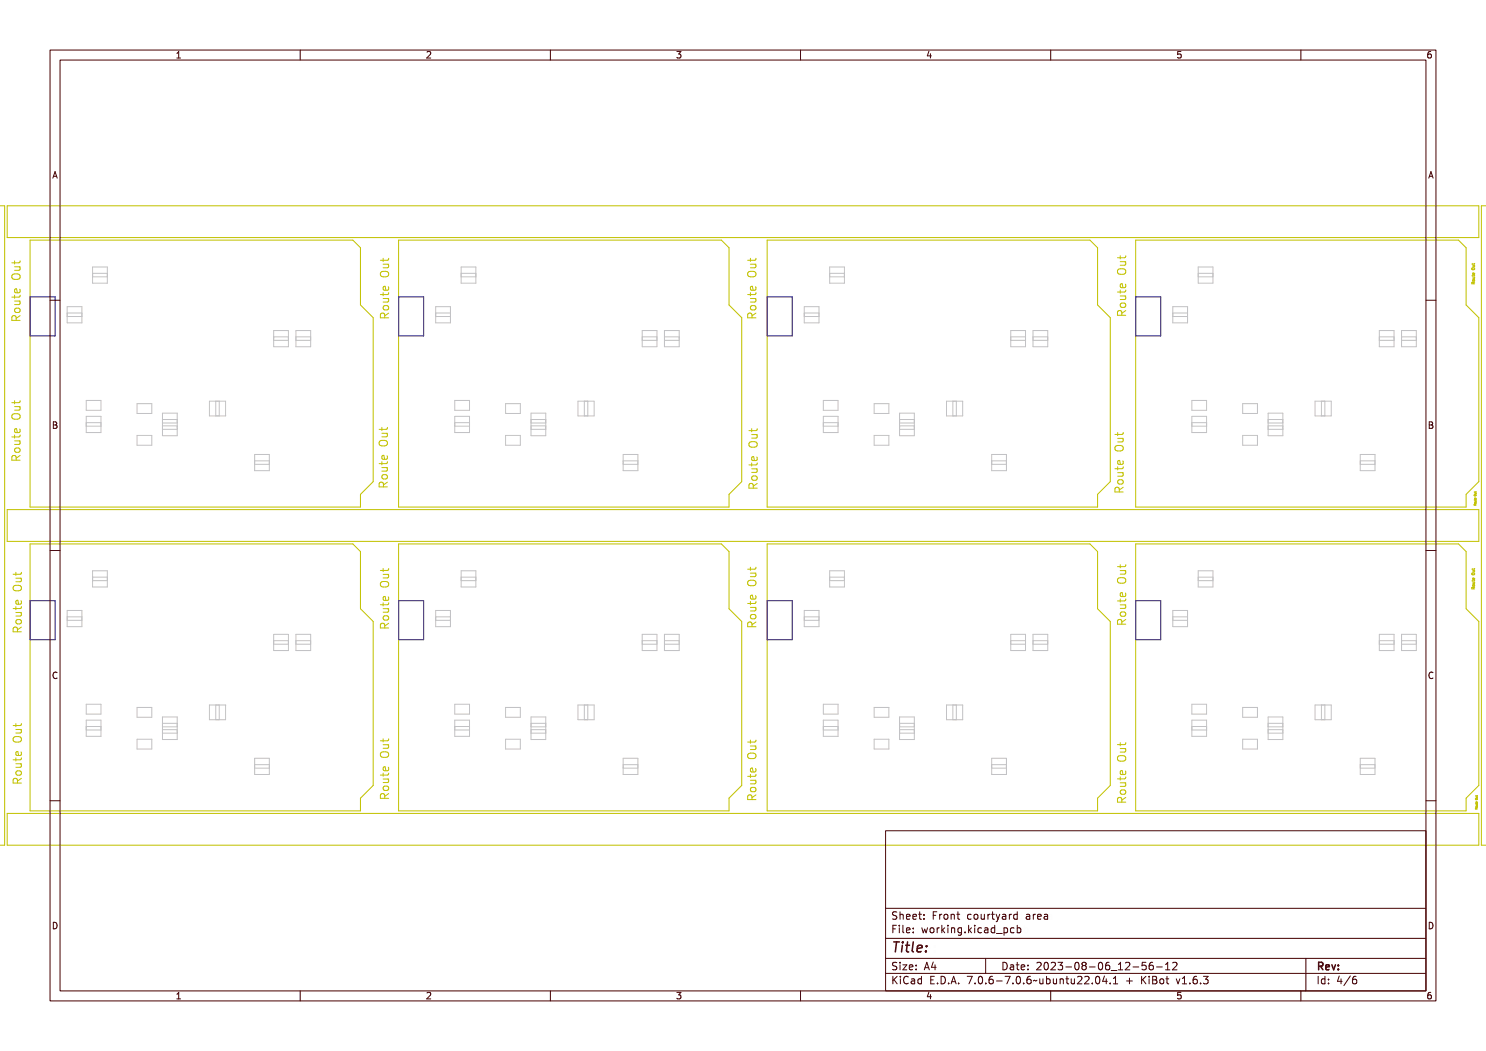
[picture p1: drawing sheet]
<svg xmlns="http://www.w3.org/2000/svg" width="297mm" height="210mm" viewBox="0 0 297 210" stroke-linecap="round" stroke-linejoin="round" font-family="sans-serif">
<defs><g id="words">
<text font-size="2.7" fill="#480000" x="178" y="190.3">Title:</text>
<g font-size="2" fill="#480000">
<text x="178" y="183.7">Sheet: Front courtyard area</text>
<text x="178" y="186.5">File: working.kicad_pcb</text>
<text x="178" y="193.9">Size: A4</text>
<text x="178" y="196.6">KiCad E.D.A. 7.0.6-7.0.6~ubuntu22.04.1 + KiBot v1.6.3</text>
<text x="200" y="193.9">Date: 2023-08-06_12-56-12</text>
<text x="263" y="196.6">Id: 4/6</text>
<text x="263" y="193.9">Rev:</text>
</g>
<g font-size="1.7" fill="#480000">
<text x="35" y="11.7">1</text>
<text x="85" y="11.7">2</text>
<text x="135" y="11.7">3</text>
<text x="185" y="11.7">4</text>
<text x="235" y="11.7">5</text>
<text x="285" y="11.7">6</text>
<text x="10.5" y="35.7">A</text>
<text x="285.5" y="35.7">A</text>
<text x="10.5" y="85.6">B</text>
<text x="285.5" y="85.6">B</text>
<text x="10.5" y="135.7">C</text>
<text x="285.5" y="135.7">C</text>
<text x="10.5" y="185.6">D</text>
<text x="285.5" y="185.6">D</text>
<text x="35" y="199.7">1</text>
<text x="85" y="199.7">2</text>
<text x="135" y="199.7">3</text>
<text x="185" y="199.7">4</text>
<text x="235" y="199.7">5</text>
<text x="285" y="199.7">6</text>
</g>
</g></defs>
<g fill="none" stroke="#c2c2c2" stroke-width=".2">
<path d="M18.5 53.3h3v3.3h-3zM18.5 55.3h3M18.5 54.6h3M92.2 53.3h2.9v3.3h-2.9zM92.2 55.3h2.9M92.2 54.6h2.9M165.8 53.3h3v3.3h-3zM165.8 55.3h3M165.8 54.6h3M239.5 53.3h2.9v3.3h-2.9zM239.5 55.3h2.9M239.5 54.6h2.9"/>
<path d="M13.4 61.3h3v3.2h-3zM13.4 63.2h3M13.4 62.5h3M54.7 66h2.9v3.3h-2.9zM54.7 68h2.9M54.7 67.3h2.9M59.1 66h3v3.3h-3zM59.1 68h3M59.1 67.3h3M87.1 61.3h2.9v3.2h-2.9zM87.1 63.2h2.9M87.1 62.5h2.9"/>
<path d="M128.4 66h2.9v3.3h-2.9zM128.4 68h2.9M128.4 67.3h2.9M132.8 66h3v3.3h-3zM132.8 68h3M132.8 67.3h3M160.7 61.3h3v3.2h-3zM160.7 63.2h3M160.7 62.5h3M202 66h3v3.3h-3zM202 68h3M202 67.3h3"/>
<path d="M206.5 66h2.9v3.3h-2.9zM206.5 68h2.9M206.5 67.3h2.9M234.4 61.3h3v3.2h-3zM234.4 63.2h3M234.4 62.5h3M275.7 66h2.9v3.3h-2.9zM275.7 68h2.9M275.7 67.3h2.9M280.1 66h3v3.3h-3zM280.1 68h3M280.1 67.3h3"/>
<path d="M17.2 83.2h3v3.2h-3zM17.2 80h3v2h-3zM17.2 84.5h3M17.2 85.2h3M27.4 80.7h2.9v1.9h-2.9zM27.4 87h2.9v2h-2.9zM32.5 82.6h2.9v4.5h-2.9zM32.5 84.5h2.9M32.5 85.1h2.9M32.5 83.8h2.9M32.5 85.8h2.9M41.9 80.2h3.2v2.9h-3.2z"/>
<path d="M43.1 80.2v2.9M43.8 80.2v2.9M50.9 90.8h2.9v3.2h-2.9zM50.9 92.8h2.9M50.9 92.1h2.9M90.9 83.2h2.9v3.2h-2.9zM90.9 84.5h2.9M90.9 85.2h2.9M90.9 80h2.9v2h-2.9zM101.1 80.7h2.9v1.9h-2.9zM101.1 87h2.9v2h-2.9zM106.1 82.6h3v4.5h-3z"/>
<path d="M106.1 84.5h3M106.1 85.1h3M106.1 83.8h3M106.1 85.8h3M115.5 80.2h3.2v2.9h-3.2zM116.8 80.2v2.9M117.5 80.2v2.9M124.5 90.8h3v3.2h-3zM124.5 92.8h3M124.5 92.1h3M164.6 83.2h2.9v3.2h-2.9zM164.6 84.5h2.9"/>
<path d="M164.6 80h2.9v2h-2.9zM164.6 85.2h2.9M174.7 80.7h3v1.9h-3zM174.7 87h3v2h-3zM179.8 82.6h2.9v4.5h-2.9zM179.8 84.5h2.9M179.8 85.1h2.9M179.8 83.8h2.9M179.8 85.8h2.9M189.2 80.2h3.2v2.9h-3.2zM190.4 80.2v2.9M191.1 80.2v2.9"/>
<path d="M198.2 90.8h3v3.2h-3zM198.2 92.8h3M198.2 92.1h3M238.2 83.2h3v3.2h-3zM238.2 84.5h3M238.2 85.2h3M238.2 80h3v2h-3zM248.4 80.7h2.9v1.9h-2.9zM248.4 87h2.9v2h-2.9zM253.5 82.6h2.9v4.5h-2.9zM253.5 84.5h2.9M253.5 85.1h2.9"/>
<path d="M253.5 83.8h2.9M253.5 85.8h2.9M262.8 80.2h3.3v2.9h-3.3zM264.1 80.2v2.9M264.8 80.2v2.9M271.9 90.8h2.9v3.2h-2.9zM271.9 92.8h2.9M271.9 92.1h2.9M18.5 115.3h3M18.5 114.1h3v3.2h-3zM18.5 116h3M92.2 114.1h2.9v3.2h-2.9z"/>
<path d="M92.2 115.3h2.9M92.2 116h2.9M165.8 114.1h3v3.2h-3zM165.8 115.3h3M165.8 116h3M239.5 115.3h2.9M239.5 114.1h2.9v3.2h-2.9zM239.5 116h2.9M13.4 122h3v3.2h-3zM13.4 123.9h3M13.4 123.3h3M54.7 126.8h2.9v3.2h-2.9z"/>
<path d="M54.7 128.7h2.9M54.7 128h2.9M59.1 126.8h3v3.2h-3zM59.1 128.7h3M59.1 128h3M87.1 122h2.9v3.2h-2.9zM87.1 123.9h2.9M87.1 123.3h2.9M128.4 128.7h2.9M128.4 126.8h2.9v3.2h-2.9zM128.4 128h2.9M132.8 128.7h3"/>
<path d="M132.8 126.8h3v3.2h-3zM132.8 128h3M160.7 122h3v3.2h-3zM160.7 123.9h3M160.7 123.3h3M202 128.7h3M202 126.8h3v3.2h-3zM202 128h3M206.5 126.8h2.9v3.2h-2.9zM206.5 128.7h2.9M206.5 128h2.9M234.4 122h3v3.2h-3z"/>
<path d="M234.4 123.9h3M234.4 123.3h3M275.7 128.7h2.9M275.7 126.8h2.9v3.2h-2.9zM275.7 128h2.9M280.1 126.8h3v3.2h-3zM280.1 128.7h3M280.1 128h3M17.2 140.7h3v2h-3zM17.2 143.9h3v3.2h-3zM17.2 145.2h3M17.2 145.9h3"/>
<path d="M27.4 147.7h2.9v2h-2.9zM27.4 141.4h2.9v1.9h-2.9zM32.5 143.3h2.9v4.5h-2.9zM32.5 145.8h2.9M32.5 145.2h2.9M32.5 144.5h2.9M32.5 146.5h2.9M41.9 140.9h3.2v2.9h-3.2zM43.1 140.9v2.9M43.8 140.9v2.9M50.9 151.5h2.9v3.3h-2.9zM50.9 152.8h2.9"/>
<path d="M50.9 153.5h2.9M90.9 140.7h2.9v2h-2.9zM90.9 143.9h2.9v3.2h-2.9zM90.9 145.2h2.9M90.9 145.9h2.9M101.1 147.7h2.9v2h-2.9zM101.1 141.4h2.9v1.9h-2.9zM106.1 145.8h3M106.1 143.3h3v4.5h-3zM106.1 145.2h3M106.1 144.5h3M106.1 146.5h3"/>
<path d="M115.5 140.9h3.2v2.9h-3.2zM116.8 140.9v2.9M117.5 140.9v2.9M124.5 152.8h3M124.5 151.5h3v3.3h-3zM124.5 153.5h3M164.6 140.7h2.9v2h-2.9zM164.6 143.9h2.9v3.2h-2.9zM164.6 145.2h2.9M164.6 145.9h2.9M174.7 147.7h3v2h-3zM174.7 141.4h3v1.9h-3z"/>
<path d="M179.8 143.3h2.9v4.5h-2.9zM179.8 145.8h2.9M179.8 145.2h2.9M179.8 144.5h2.9M179.8 146.5h2.9M189.2 140.9h3.2v2.9h-3.2zM190.4 140.9v2.9M191.1 140.9v2.9M198.2 151.5h3v3.3h-3zM198.2 152.8h3M198.2 153.5h3M238.2 140.7h3v2h-3z"/>
<path d="M238.2 143.9h3v3.2h-3zM238.2 145.2h3M238.2 145.9h3M248.4 147.7h2.9v2h-2.9zM248.4 141.4h2.9v1.9h-2.9zM253.5 143.3h2.9v4.5h-2.9zM253.5 145.8h2.9M253.5 145.2h2.9M253.5 144.5h2.9M253.5 146.5h2.9M262.8 140.9h3.3v2.9h-3.3zM264.1 140.9v2.9"/>
<path d="M264.8 140.9v2.9M271.9 151.5h2.9v3.3h-2.9zM271.9 152.8h2.9M271.9 153.5h2.9"/>
</g>
<g fill="none" stroke="#c2c200" stroke-width=".2">
<path d="M-.1 41.1h1v127.8h-.9M1.4 41.1h294.2v6.4h-294.2zM2.6 54.8a1.11 1.11 0 0 1 1.4 .3 .55 .55 0 0 1-.5 .7h-.6a.55 .55 0 0 1-.5-.4 .55 .55 0 0 1 .2-.6zM2.7 55.6a.98 .98 0 0 1 1.6 .3 .92 .92 0 0 1-.9 .5 .92 .92 0 0 1-.8-.5zM2.8 55.7a.98 .98 0 0 1 1.3 .2 .86 .86 0 0 1-1.3 0zM2.9 52.1v.7M2.9 59v.6M2.9 53.3h1.1M3 59.4h.2v.4h.7l.2-.4h.1v.4l-.2 .2h-.8v.4h-.2v-.4h-.3v-.2h.3zM3 52.8h.2v.4h.7l.2-.4h.1v.4l-.2 .2h-.8v.3h-.2v-.3h-.3v-.2h.3zM3 54.1h1.2v.2h-.2a.39 .39 0 0 1 .2 .5 .39 .39 0 0 1-.4 .2h-.8v-.2h.9l.2-.2-.2-.3h-.9zM3.2 58.1l.5-.1v.8a.46 .46 0 0 0 .4-.3 .46 .46 0 0 0-.1-.5h.2a.62 .62 0 0 1-.5 1 .62 .62 0 0 1-.5-.9z"/>
<path d="M3.3 58.3l.2-.1v.6l-.3-.2zM3.9 53.3l.1 .2-.1 .4-1 .1M3.9 57.8l.1 .5-.2 .2-.8-.1v-.6l.3-.1 .2 .8M4 52.1l-.2 .4h-1.4M4 59l-.2 .4h-1.4M6 48h64.5l1.5 1.5v11.4l2.6 2.6v32.7l-2.6 2.6v2.5h-66zM76.1 54.5a1.06 1.06 0 0 1 1.6 .1 .56 .56 0 0 1-.6 .7h-.5a.55 .55 0 0 1-.5-.3 .55 .55 0 0 1 0-.5zM76.3 55.1a.98 .98 0 0 1 1.6 .3 .92 .92 0 0 1-.8 .5 .92 .92 0 0 1-.8-.5zM76.5 55.2a.98 .98 0 0 1 1.2 .2 .86 .86 0 0 1-1.3 0zM76.6 51.6v.6M76.6 58.5v.6M76.6 59.6h1.1"/>
<path d="M76.6 52.8h1.1M76.7 58.9h.1v.4h.8l.1-.4h.2v.4l-.2 .2h-.9v.4h-.1v-.4h-.4v-.2h.4zM76.7 52.3h.1v.4h.8l.1-.4h.2v.4l-.2 .2h-.9v.3h-.1v-.3h-.4v-.2h.4zM76.7 53.6h1.2v.2h-.2a.39 .39 0 0 1 .2 .4 .39 .39 0 0 1-.5 .3h-.7v-.2h.9l.1-.3-.2-.2h-.8zM76.8 57.6l.5-.1v.8a.46 .46 0 0 0 .5-.3 .46 .46 0 0 0-.2-.5h.2a.62 .62 0 0 1-.4 1 .62 .62 0 0 1-.6-.9zM76.9 57.8l.3-.1v.6l-.4-.2zM77.5 52.8l.2 .2-.1 .4-1 .1M77.5 59.6l.2 .3-.1 .4-1 .1M77.6 57.3l.1 .5-.3 .2-.7-.1v-.6l.3-.1 .1 .8M77.7 51.6l-.3 .4h-1.4M77.7 58.5l-.3 .4h-1.4M79.7 48h64.5l1.5 1.5v11.4l2.5 2.6v32.7l-2.5 2.6v2.5h-66z"/>
<path d="M149.7 54.3a1.12 1.12 0 0 1 1.4 .3 .56 .56 0 0 1-.6 .7h-.5a.55 .55 0 0 1-.6-.4 .55 .55 0 0 1 .3-.6zM149.8 55.1a.98 .98 0 0 1 1.5 .3 .92 .92 0 0 1-.8 .5 .92 .92 0 0 1-.8-.5zM149.9 55.2a.98 .98 0 0 1 1.3 .2 .86 .86 0 0 1-1.4 0zM150 59.6h1.1M150 52.8h1.1M150 51.6v.6M150 58.5v.6M150.1 58.9h.1v.4h.8l.1-.4h.2v.4l-.2 .2h-.9v.4h-.1v-.4h-.4v-.2h.4zM150.1 52.3h.1v.4h.8l.1-.4h.2v.4l-.2 .2h-.9v.3h-.1v-.3h-.4v-.2h.4zM150.1 53.6h1.2v.2h-.2a.39 .39 0 0 1 .2 .4 .39 .39 0 0 1-.5 .3h-.7v-.2h.9l.2-.3-.3-.2h-.8zM150.2 57.6l.5-.1v.8a.46 .46 0 0 0 .5-.3 .46 .46 0 0 0-.2-.5h.2a.62 .62 0 0 1-.4 1 .62 .62 0 0 1-.6-.9zM150.3 57.8l.3-.1v.6l-.3-.2z"/>
<path d="M150.9 59.6l.2 .3-.1 .4-1 .1M150.9 52.8l.2 .2-.1 .4-1 .1M151 57.3l.1 .5-.3 .2-.7-.1v-.6l.3-.1 .1 .8M151.1 58.5l-.3 .4h-1.4M151.1 51.6l-.3 .4h-1.4M153.3 48h64.5l1.6 1.5v11.4l2.5 2.6v32.7l-2.5 2.6v2.5h-66.1zM223.4 53.9a1.06 1.06 0 0 1 1.6 .2 .55 .55 0 0 1-.6 .7h-.5a.55 .55 0 0 1-.5-.3 .55 .55 0 0 1 0-.6zM223.7 54.5a.98 .98 0 0 1 1.5 .4 .92 .92 0 0 1-.8 .5 .92 .92 0 0 1-.8-.5zM223.8 54.7a.98 .98 0 0 1 1.3 .2 .86 .86 0 0 1-1.4 0zM223.9 51.1v.6M223.9 58v.6M223.9 59.1h1.1"/>
<path d="M223.9 52.3h1.1M224 58.4h.2v.4h.7l.1-.4h.2v.4l-.2 .2h-.8v.4h-.2v-.4h-.3v-.2h.3zM224 51.7h.2v.5h.7l.1-.5h.2v.5l-.2 .2h-.8v.3h-.2v-.3h-.3v-.2h.3zM224 59.7h1.2v.2h-.2a.39 .39 0 0 1 .2 .5 .39 .39 0 0 1-.4 .2h-.8v-.2h.9l.2-.2-.2-.3h-.9zM224 53.1h1.2v.2h-.2a.39 .39 0 0 1 .2 .4 .39 .39 0 0 1-.4 .3h-.8v-.2h.9l.2-.3-.2-.2h-.9zM224.1 57.1l.6-.1v.8a.46 .46 0 0 0 .4-.3 .46 .46 0 0 0-.2-.5h.2a.62 .62 0 0 1-.4 1 .62 .62 0 0 1-.6-.9zM224.2 57.3l.3-.1v.6l-.3-.2zM224.8 52.3l.2 .2-.1 .4-1 .1M224.8 59.1l.2 .3-.1 .4h-1M224.9 56.8l.1 .5-.2 .2-.8-.1v-.6l.3-.1 .1 .8M225 51.1l-.2 .4h-1.5M225 58l-.2 .4h-1.5"/>
<path d="M227 48h64.5l1.5 1.5v11.4l2.6 2.6v32.7l-2.6 2.6v2.5h-66zM294.2 56.4v.3h.5M294.2 56.4h.1M294.2 56.4h.2l.1 .3M294.3 56.5l.2 .1 .3-.2-.2 .3 .2 .1h-.5zM294.3 53.8h.5a.25 .25 0 0 1-.3 .3 .25 .25 0 0 1-.2-.3zM294.3 53.9h.5l-.4 .1zM294.3 56.6h.2v.1h-.2zM294.4 52.6v.2M294.4 55v.2M294.4 55.4h.3M294.4 53h.3"/>
<path d="M294.4 55.9l.1 .3 .2-.1v-.2M294.4 55.6h.4v.2l-.4 .1 .4-.2zM294.4 55.1v.2l.4-.2v.2l-.4 .2-.1-.2zM294.4 53.3h.4v.3h-.4l.4-.1zM294.4 52.9v.1l.4-.1v.1l-.4 .2-.1-.1zM294.4 55.9h.1M294.4 55.9h.3M294.4 54.7l.2-.1v.3h.2l-.1-.2h.1a.21 .21 0 0 1-.2 .3 .21 .21 0 0 1-.2-.3zM294.5 54.7l.1 .2zM294.7 55.9h.1M294.7 53v.3h-.3M294.7 55.4v.2h-.3"/>
<path d="M294.7 54.6v.2h-.3v-.2l.1-.1v.3M294.7 56.4l-.2 .2M294.7 52.6v.2h-.5M294.7 55v.1h-.5M297.1 41.1h-1v127.8h1M2.7 63.5l.5-.1 .3 .3 .7-.5v.2l-.5 .3-.1 .2v.2h.6v.2h-1.6zM2.9 63.7l.4-.1 .1 .5h-.6zM2.9 60.2h1.1M3 61.7l.2-.1h.5l.2 .1 .1 .4-.3 .3h-.5l-.3-.3zM3 60.7h1.2v.2h-.2a.39 .39 0 0 1 .2 .5 .39 .39 0 0 1-.4 .2h-.8v-.2h.9l.2-.2-.2-.3h-.9zM3.2 62.1a.61 .61 0 0 1 .8 0 .61 .61 0 0 1 .1 .8 .61 .61 0 0 1-.9 .1 .61 .61 0 0 1 0-.9zM3.2 64v-.8l-.3-.1h-.4l-.1 .3v.6h1.6"/>
<path d="M3.3 62.3l.5-.1 .3 .2a.44 .44 0 0 1-.5 .4 .44 .44 0 0 1-.4-.4zM3.9 60.2l.1 .2-.1 .4-1 .1M4 63.1l-.8 .5M76.4 63l.5-.1 .2 .3 .8-.5v.2l-.6 .3-.1 .2v.2h.7v.2h-1.6zM76.5 63.1h.5v.5h-.5zM76.7 61.2l.2-.1h.5l.2 .1 .1 .4-.3 .3h-.5l-.3-.3zM76.7 60.2h1.2v.2h-.2a.39 .39 0 0 1 .2 .5 .39 .39 0 0 1-.5 .2h-.7v-.2h.9l.1-.2-.2-.3h-.8zM76.8 61.6a.61 .61 0 0 1 .9-.1 .61 .61 0 0 1 .1 .9 .61 .61 0 0 1-.9 .1 .61 .61 0 0 1-.1-.9zM76.9 63.5l-.1-.8-.2-.1h-.4l-.2 .3v.6h1.7M76.9 61.8l.6-.1 .2 .2a.44 .44 0 0 1-.4 .4 .44 .44 0 0 1-.5-.4zM77.7 62.6l-.8 .5M149.8 63l.5-.1 .2 .3 .8-.5v.2l-.6 .3-.1 .2v.2h.7v.2h-1.6z"/>
<path d="M149.9 63.1h.5v.5h-.5zM150.1 61.2l.2-.1h.5l.2 .1 .1 .4-.3 .3h-.5l-.3-.3zM150.1 60.2h1.2v.2h-.2a.39 .39 0 0 1 .2 .5 .39 .39 0 0 1-.5 .2h-.7v-.2h.9l.2-.2-.3-.3h-.8zM150.2 61.6a.61 .61 0 0 1 .9-.1 .61 .61 0 0 1 .1 .9 .61 .61 0 0 1-.9 .1 .61 .61 0 0 1-.1-.9zM150.3 63.5l-.1-.8-.2-.1h-.4l-.2 .3v.6h1.7M150.3 61.8l.6-.1 .2 .2a.44 .44 0 0 1-.4 .4 .44 .44 0 0 1-.4-.4zM151.1 62.6l-.8 .5M223.7 62.5l.5-.1 .2 .3 .8-.6v.3l-.5 .2-.2 .3v.2h.7v.2h-1.6zM223.9 62.6h.4v.5h-.5zM224.1 60.6h.7l.2 .3-.1 .4-.2 .1-.6-.1-.2-.2zM224.1 61.1a.61 .61 0 0 1 .9-.1 .61 .61 0 0 1 .1 .9 .61 .61 0 0 1-.9 .1 .61 .61 0 0 1-.1-.9zM224.2 63l-.1-.8-.2-.1h-.4l-.2 .3v.6h1.7"/>
<path d="M224.3 61.3l.5-.1 .2 .2a.44 .44 0 0 1-.4 .4 .44 .44 0 0 1-.4-.4zM225 62.1l-.8 .5M2.6 82.7a1.11 1.11 0 0 1 1.4 .4 .55 .55 0 0 1-.5 .7h-.6a.55 .55 0 0 1-.5-.4 .55 .55 0 0 1 .2-.7zM2.7 83.5a.98 .98 0 0 1 1.6 .3 .92 .92 0 0 1-.9 .5 .92 .92 0 0 1-.8-.5zM2.7 91.4l.5-.1 .3 .3 .7-.5v.2l-.5 .3-.1 .3v.2h.6v.2h-1.6zM2.8 83.7a.98 .98 0 0 1 1.3 .1 .86 .86 0 0 1-1.3 0zM2.9 91.6h.4l.1 .5h-.6zM2.9 80.1v.6M2.9 86.9v.6M2.9 88.1h1.1M2.9 81.2h1.1M3 87.3h.2v.5h.7l.2-.5h.1v.5l-.2 .2h-.8v.3h-.2v-.3h-.3v-.2h.3z"/>
<path d="M3 80.7h.2v.5l.7-.1 .2-.4h.1v.4l-.2 .2h-.8v.4h-.2v-.4h-.3v-.1h.3zM3 88.6h1.2v.2h-.2a.39 .39 0 0 1 .2 .5 .39 .39 0 0 1-.4 .3h-.8v-.2h.9l.2-.3-.2-.2-.9-.1zM3 82h1.2v.2h-.2a.39 .39 0 0 1 .2 .5 .39 .39 0 0 1-.4 .2h-.8v-.2h.9l.2-.2-.2-.3h-.9zM3.1 89.6h.8l.1 .2-.1 .4-.2 .2-.6-.1-.2-.2zM3.2 86.1l.5-.2v.9a.46 .46 0 0 0 .4-.3 .46 .46 0 0 0-.1-.5h.2a.62 .62 0 0 1-.5 1 .62 .62 0 0 1-.5-.9zM3.2 90.1a.61 .61 0 0 1 .8-.1 .61 .61 0 0 1 .1 .8 .61 .61 0 0 1-.9 .1 .61 .61 0 0 1 0-.8zM3.2 92v-.8l-.3-.2-.4 .1-.1 .2v.7h1.6M3.3 86.2l.2-.1v.7l-.3-.2zM3.3 90.2h.5l.3 .1a.44 .44 0 0 1-.5 .4 .44 .44 0 0 1-.4-.4zM3.9 81.2l.1 .3-.1 .4-1 .1M3.9 88.1l.1 .2-.1 .4-1 .1M3.9 85.7l.1 .5-.2 .2h-.8v-.7h.3l.2 .7"/>
<path d="M4 91l-.8 .6M4 80.1l-.2 .4h-1.4M4 86.9l-.2 .4h-1.4M76 88.1a1.11 1.11 0 0 1 1.4 .3 .55 .55 0 0 1-.5 .7h-.6a.55 .55 0 0 1-.5-.4 .55 .55 0 0 1 .2-.6zM76.1 88.8a.98 .98 0 0 1 1.6 .3 .92 .92 0 0 1-.9 .6 .92 .92 0 0 1-.8-.6zM76.1 96.8l.5-.2 .3 .3 .7-.5v.3l-.5 .2-.1 .3v.2h.6v.2h-1.6zM76.2 89a.98 .98 0 0 1 1.3 .1 .86 .86 0 0 1-1.3 0zM76.3 96.9h.4l.1 .5h-.6zM76.3 85.4v.6M76.3 92.2v.7M76.3 93.4h1.1M76.3 86.6h1.1"/>
<path d="M76.4 92.7h.2v.4h.8l.1-.4h.1v.4l-.2 .2h-.8v.3h-.2v-.3h-.3v-.2h.3zM76.4 86h.2v.5h.8l.1-.5h.1v.5l-.2 .2h-.8v.3h-.2v-.3h-.3v-.2h.3zM76.4 94h1.2v.2h-.1a.39 .39 0 0 1 .1 .5 .39 .39 0 0 1-.4 .2h-.8v-.2h.9l.2-.2-.2-.3h-.9zM76.4 87.3h1.2v.2h-.1a.39 .39 0 0 1 .1 .5 .39 .39 0 0 1-.4 .3h-.8v-.2h.9l.2-.3-.2-.2-.9-.1zM76.5 94.9h.8l.1 .3-.1 .4-.2 .1-.6-.1-.2-.2zM76.6 91.4l.5-.1v.8a.46 .46 0 0 0 .4-.3 .46 .46 0 0 0-.1-.5h.2a.62 .62 0 0 1-.4 1 .62 .62 0 0 1-.6-.9zM76.6 95.4a.61 .61 0 0 1 .8-.1 .61 .61 0 0 1 .1 .9 .61 .61 0 0 1-.8 0 .61 .61 0 0 1-.1-.8zM76.6 97.3v-.8l-.3-.2-.4 .1-.1 .3v.6h1.6M76.7 91.5h.2v.6l-.3-.2zM76.7 95.5h.5l.3 .1a.44 .44 0 0 1-.5 .5 .44 .44 0 0 1-.4-.5zM77.3 86.6l.1 .2-.1 .4-1 .1M77.3 93.4l.1 .3-.1 .4h-1"/>
<path d="M77.3 91.1l.1 .4-.2 .3-.8-.1v-.6l.3-.1 .2 .8M77.4 96.3l-.8 .6M77.4 85.4l-.2 .4h-1.4M77.4 92.2l-.2 .4h-1.4M149.8 88.5a1.06 1.06 0 0 1 1.5 .1 .56 .56 0 0 1-.5 .8h-.6a.55 .55 0 0 1-.5-.3 .55 .55 0 0 1 .1-.6zM150 89.1a.98 .98 0 0 1 1.6 .3 .92 .92 0 0 1-.9 .5 .92 .92 0 0 1-.8-.5zM150.1 97l.5-.1 .2 .3 .7-.5v.2l-.5 .3-.1 .2v.2h.6v.3h-1.6zM150.1 89.3a.98 .98 0 0 1 1.3 .1 .86 .86 0 0 1-1.3 0zM150.2 97.2h.4l.1 .4h-.6zM150.2 85.7v.6M150.2 92.5v.6M150.2 93.7h1.1"/>
<path d="M150.2 86.8h1.1M150.3 92.9h.2v.5h.8l.1-.5h.1v.5l-.2 .2h-.8v.3h-.2v-.3h-.3v-.2h.3zM150.3 86.3h.2v.4h.8l.1-.4h.1v.4l-.2 .2h-.8v.4h-.2v-.4h-.3v-.2h.3zM150.3 94.2h1.2v.2h-.1a.39 .39 0 0 1 .2 .5 .39 .39 0 0 1-.5 .3h-.8v-.2l.9-.1 .2-.2-.2-.2-.9-.1zM150.3 87.6h1.2v.2h-.1a.39 .39 0 0 1 .2 .5 .39 .39 0 0 1-.5 .2h-.8v-.2h.9l.2-.2-.2-.3h-.9zM150.4 95.2h.8l.1 .2v.4l-.3 .2-.6-.1-.2-.2zM150.5 91.6l.5-.1v.9a.46 .46 0 0 0 .4-.3 .46 .46 0 0 0-.1-.5h.2a.62 .62 0 0 1-.4 1 .62 .62 0 0 1-.6-1zM150.5 95.6a.61 .61 0 0 1 .8 0 .61 .61 0 0 1 .1 .8 .61 .61 0 0 1-.8 .1 .61 .61 0 0 1-.1-.9zM150.6 97.5l-.1-.7-.3-.2-.4 .1-.1 .2v.6h1.6M150.6 91.8l.2-.1v.7l-.3-.3zM150.6 95.8l.5-.1 .3 .2a.44 .44 0 0 1-.5 .4 .44 .44 0 0 1-.4-.4zM151.2 86.8l.1 .3v.4h-1.1"/>
<path d="M151.2 93.7l.1 .2v.4l-1.1 .1M151.3 91.3v.5l-.2 .2h-.8v-.7l.3-.1 .2 .8M151.3 96.6l-.7 .5M151.3 85.7l-.2 .3h-1.4M151.3 92.5l-.2 .4h-1.4M222.9 89.2a1.06 1.06 0 0 1 1.6 .2 .55 .55 0 0 1-.6 .7h-.5a.55 .55 0 0 1-.5-.3 .55 .55 0 0 1 0-.6zM223.2 89.9a.98 .98 0 0 1 1.5 .3 .92 .92 0 0 1-.8 .5 .92 .92 0 0 1-.8-.5zM223.2 97.8l.5-.1 .2 .3 .8-.5v.2l-.5 .3-.2 .2v.2h.7v.2h-1.6zM223.3 90a.98 .98 0 0 1 1.3 .2 .86 .86 0 0 1-1.4 0zM223.3 97.9h.5v.5h-.5zM223.4 86.4v.6M223.4 93.3v.6"/>
<path d="M223.4 94.4h1.1M223.4 87.6h1.1M223.5 96l.2-.1h.5l.2 .1 .1 .4-.3 .3h-.5l-.3-.3zM223.5 93.7h.1v.4h.8l.1-.4h.2v.4l-.2 .2h-.9v.4h-.1v-.4h-.3v-.2h.3zM223.5 87h.1v.5h.8l.1-.5h.2v.5l-.2 .2h-.9v.3h-.1v-.3h-.3v-.2h.3zM223.5 95h1.2v.2h-.2a.39 .39 0 0 1 .2 .5 .39 .39 0 0 1-.5 .2h-.7v-.2h.9l.2-.2-.3-.3h-.8zM223.5 88.4h1.2v.2h-.2a.39 .39 0 0 1 .2 .4 .39 .39 0 0 1-.5 .3h-.7v-.2h.9l.2-.3-.3-.2h-.8zM223.6 92.4l.5-.1v.8a.46 .46 0 0 0 .5-.3 .46 .46 0 0 0-.2-.5h.2a.62 .62 0 0 1-.4 1 .62 .62 0 0 1-.6-.9zM223.6 96.4a.61 .61 0 0 1 .9-.1 .61 .61 0 0 1 .1 .9 .61 .61 0 0 1-.9 .1 .61 .61 0 0 1-.1-.9zM223.7 98.3l-.1-.8-.2-.1h-.4l-.2 .3v.6h1.7M223.7 92.6l.3-.1v.6l-.3-.2zM223.8 96.6l.5-.1 .2 .2a.44 .44 0 0 1-.4 .4 .44 .44 0 0 1-.4-.4z"/>
<path d="M224.3 87.6l.2 .2-.1 .4-1 .1M224.3 94.4l.2 .3-.1 .4-1 .1M224.4 92.1l.1 .5-.2 .2-.8-.1v-.6l.3-.1 .1 .8M224.5 97.4l-.8 .5M224.5 86.4l-.2 .4h-1.5M224.5 93.3l-.2 .4h-1.5M294.7 99.1h.3zM294.8 98.2v.2M294.8 99.8v.2M294.8 98.5h.2M294.8 99.9l.3 .1-.3 .1zM294.8 98.7h.3v.2h-.3l.2-.1z"/>
<path d="M294.8 98.4l.3 .1-.3 .1zM294.8 99.6h.1v.2l.1-.2 .1 .1-.2 .1zM294.8 99.6l.1 .2zM295 98.5h.1M295 99.5v.2h-.2v-.2l.1 .2M295 98.5v.1M295 98.7h-.2M295 98.2l-.4 .1M295 99.8l-.4 .1M295 98.6v.1M1.4 101.8h294.2v6.4h-294.2zM2.7 117.2a1.06 1.06 0 0 1 1.6 .1 .56 .56 0 0 1-.6 .8h-.5a.55 .55 0 0 1-.5-.3 .55 .55 0 0 1 0-.6z"/>
<path d="M2.9 117.8a.98 .98 0 0 1 1.6 .3 .92 .92 0 0 1-.8 .5 .92 .92 0 0 1-.9-.5zM3.1 118a.98 .98 0 0 1 1.2 .1 .86 .86 0 0 1-1.3 0zM3.2 115.5h1.1M3.2 114.4v.6M3.3 115h.1v.4h.8l.1-.4h.2v.4l-.2 .2h-.9v.4h-.1v-.4h-.4v-.2h.4zM3.3 116.3h1.2v.2h-.2a.39 .39 0 0 1 .2 .5 .39 .39 0 0 1-.5 .2h-.7v-.2h.9l.1-.2-.2-.3h-.8zM4.1 115.5l.2 .3-.1 .4h-1M4.3 114.4l-.3 .3h-1.4M6 108.7h64.5l1.5 1.5v11.4l2.6 2.6v32.7l-2.6 2.6v2.5h-66zM76.1 116.4a1.06 1.06 0 0 1 1.6 .2 .56 .56 0 0 1-.6 .7h-.5a.55 .55 0 0 1-.5-.3 .55 .55 0 0 1 0-.6zM76.3 117a.98 .98 0 0 1 1.6 .3 .92 .92 0 0 1-.8 .6 .92 .92 0 0 1-.8-.6zM76.5 117.2a.98 .98 0 0 1 1.2 .1 .86 .86 0 0 1-1.3 0z"/>
<path d="M76.6 113.6v.6M76.6 114.8h1.1M76.7 114.2h.1v.5h.8l.1-.5h.2v.5l-.2 .2h-.9v.3h-.1v-.3h-.4v-.2h.4zM76.7 115.5h1.2v.2h-.2a.39 .39 0 0 1 .2 .5 .39 .39 0 0 1-.5 .3h-.7v-.2l.9-.1 .1-.2-.2-.2-.8-.1zM76.8 119.6l.5-.1v.8a.46 .46 0 0 0 .5-.3 .46 .46 0 0 0-.2-.5h.2a.62 .62 0 0 1-.4 1 .62 .62 0 0 1-.6-.9zM76.9 119.7h.3v.6l-.4-.2zM77.5 114.8l.2 .2-.1 .4-1 .1M77.6 119.3l.1 .4-.3 .3-.7-.1v-.6l.3-.1 .1 .8M77.7 113.6l-.3 .4h-1.4M79.7 108.7h64.5l1.5 1.5v11.4l2.5 2.6v32.7l-2.5 2.6v2.5h-66zM149.5 116.2a1.06 1.06 0 0 1 1.6 .1 .55 .55 0 0 1-.6 .7h-.5a.55 .55 0 0 1-.5-.2 .55 .55 0 0 1 0-.6zM149.8 116.8a.98 .98 0 0 1 1.5 .3 .92 .92 0 0 1-.8 .5 .92 .92 0 0 1-.8-.5z"/>
<path d="M149.9 116.9a.98 .98 0 0 1 1.3 .2 .86 .86 0 0 1-1.4 0zM150 113.3v.7M150 114.5h1.1M150.1 114h.1v.4h.8l.1-.4h.2v.4l-.2 .2h-.9v.3h-.1v-.3h-.4v-.2h.4zM150.1 115.3h1.2v.2h-.2a.39 .39 0 0 1 .2 .5 .39 .39 0 0 1-.5 .2h-.7v-.2h.9l.2-.2-.3-.3h-.8zM150.2 119.3l.5-.1v.9a.46 .46 0 0 0 .5-.3 .46 .46 0 0 0-.2-.6h.2a.62 .62 0 0 1-.4 1.1 .62 .62 0 0 1-.6-1zM150.3 119.5l.3-.1v.6l-.3-.2zM150.9 114.5l.2 .3-.1 .4h-1M151 119l.1 .5-.3 .2-.7-.1v-.6l.3-.1 .1 .8M151.1 113.3l-.3 .4h-1.4M153.3 108.7h64.5l1.6 1.5v11.4l2.5 2.6v32.7l-2.5 2.6v2.5h-66.1zM223.4 115.7a1.06 1.06 0 0 1 1.6 .1 .56 .56 0 0 1-.6 .7h-.5a.55 .55 0 0 1-.5-.3 .55 .55 0 0 1 0-.5z"/>
<path d="M223.7 116.3a.98 .98 0 0 1 1.5 .3 .92 .92 0 0 1-.8 .5 .92 .92 0 0 1-.8-.5zM223.8 116.4a.98 .98 0 0 1 1.3 .2 .86 .86 0 0 1-1.4 0zM223.9 112.8v.7M223.9 119.7v.6M223.9 114h1.1M224 113.5h.2v.4h.7l.1-.4h.2v.4l-.2 .2h-.8v.3h-.2v-.3h-.3v-.2h.3zM224 114.8h1.2v.2h-.2a.39 .39 0 0 1 .2 .5 .39 .39 0 0 1-.4 .2h-.8v-.2h.9l.2-.2-.2-.3h-.9zM224.1 118.8l.6-.1v.8a.46 .46 0 0 0 .4-.3 .46 .46 0 0 0-.2-.5h.2a.62 .62 0 0 1-.4 1 .62 .62 0 0 1-.6-.9zM224.2 119l.3-.1v.6l-.3-.2zM224.8 114l.2 .2-.1 .4-1 .1M224.9 118.5l.1 .5-.2 .2-.8-.1v-.6l.3-.1 .1 .8M225 112.8l-.2 .4h-1.5"/>
<path d="M225 119.7l-.2 .4h-1.5M227 108.7h64.5l1.5 1.5v11.4l2.6 2.6v32.7l-2.6 2.6v2.5h-66zM294.2 114.5h.5v.3h-.5zM294.3 117.5h.2l.3-.1-.2 .2 .2 .2h-.5zM294.3 114.7l.5 .1a.25 .25 0 0 1-.3 .3 .25 .25 0 0 1-.2-.4zM294.3 114.8l.5 .1-.4 .1zM294.3 117.5h.2v.2h-.2zM294.4 114h.3M294.4 113.6v.2M294.4 115.9v.3M294.4 116.3h.3M294.4 116.9l.1 .2h.2v-.2"/>
<path d="M294.4 116.5h.4v.3l-.4 .1 .4-.2zM294.4 116.1v.1l.4-.1v.1l-.4 .2-.1-.1zM294.4 114.3h.4v.2l-.4 .1 .4-.2zM294.4 113.8v.2l.4-.2v.2l-.4 .1-.1-.1zM294.4 116.9h.1M294.4 116.9h.3M294.4 115.7l.2-.1v.3l.2-.1-.1-.2 .1 .1a.21 .21 0 0 1-.2 .3 .21 .21 0 0 1-.2-.3zM294.5 117.7l-.1-.3h-.2v.3h.5M294.5 115.7l.1 .2zM294.7 100.8l-.1 .2h.4M294.7 100.8h.1M294.7 114v.2h-.3"/>
<path d="M294.7 116.3v.3h-.3M294.7 116.9h.1M294.7 115.5v.3h-.3v-.3h.1v.3M294.7 100.8h.4l-.2 .1 .2 .1h-.4zM294.7 113.6v.1h-.5M294.7 115.9v.2h-.5M294.7 117.3l-.2 .2M294.8 100.9l.1 .1zM294.8 100.1h.2M294.8 100.2h.3v.2h-.3l.2-.1zM294.8 100.4h.2v.2h-.2zM294.8 100.8h.1"/>
<path d="M294.8 100.8v.2M295 100.6h-.1M295 100.1h.1M295 100.1v.1h-.2M295 100.7l-.2 .2M3 125.7l.5-.1 .2 .3 .8-.5v.2l-.6 .3-.1 .2v.2h.7v.3h-1.6zM3.1 125.9h.5v.4h-.5zM3.2 121.2v.6M3.2 122.4h1.1M3.3 124l.2-.2h.5l.2 .2 .1 .4-.3 .3h-.5l-.3-.3zM3.3 121.6h.1v.5h.8l.1-.5h.2v.5l-.2 .2h-.9v.3h-.1v-.3h-.4v-.2h.4zM3.3 122.9h1.2v.2h-.2a.39 .39 0 0 1 .2 .5 .39 .39 0 0 1-.5 .3h-.7v-.2l.9-.1 .1-.2-.2-.2-.8-.1z"/>
<path d="M3.4 120.3l.5-.1v.9a.46 .46 0 0 0 .5-.3 .46 .46 0 0 0-.2-.5h.2a.62 .62 0 0 1-.4 1 .62 .62 0 0 1-.6-1zM3.4 124.3a.61 .61 0 0 1 .8 0 .61 .61 0 0 1 .2 .8 .61 .61 0 0 1-.9 .1 .61 .61 0 0 1-.1-.9zM3.5 126.2l-.1-.7-.2-.2-.4 .1-.2 .2v.6h1.7M3.5 120.5l.3-.1v.7l-.4-.3zM3.5 124.5l.6-.1 .2 .2a.44 .44 0 0 1-.4 .4 .44 .44 0 0 1-.5-.4zM4.1 122.4l.2 .2-.1 .4-1 .1M4.2 120l.1 .5-.3 .2h-.7v-.7l.3-.1 .1 .8M4.3 121.2l-.3 .4h-1.4M4.3 125.3l-.8 .6M76.4 125l.5-.2 .2 .3 .8-.5v.3l-.6 .2-.1 .3v.2h.7v.2h-1.6zM76.5 125.1h.5v.5h-.5zM76.6 120.4v.7"/>
<path d="M76.6 121.6h1.1M76.7 123.2l.2-.2h.5l.2 .2 .1 .4-.3 .3h-.5l-.3-.3zM76.7 120.9h.1v.4h.8l.1-.4h.2v.4l-.2 .2h-.9v.3h-.1v-.3h-.4v-.2h.4zM76.7 122.2h1.2v.2h-.2a.39 .39 0 0 1 .2 .5 .39 .39 0 0 1-.5 .2h-.7v-.2h.9l.1-.2-.2-.3h-.8zM76.8 123.6a.61 .61 0 0 1 .9-.1 .61 .61 0 0 1 .1 .8 .61 .61 0 0 1-.9 .1 .61 .61 0 0 1-.1-.8zM76.9 125.5l-.1-.8-.2-.2-.4 .1-.2 .3v.6h1.7M76.9 123.7h.6l.2 .1a.44 .44 0 0 1-.4 .5 .44 .44 0 0 1-.5-.5zM77.5 121.6l.2 .3-.1 .4h-1M77.7 120.4l-.3 .4h-1.4M77.7 124.5l-.8 .6M149.8 124.7l.5-.1 .2 .3 .8-.5v.2l-.6 .3-.1 .2v.2h.7v.3h-1.6zM149.9 124.9h.5v.4h-.5z"/>
<path d="M150 120.2v.6M150 121.4h1.1M150.1 122.9l.2-.1h.5l.2 .1 .1 .4-.3 .4h-.5l-.3-.4zM150.1 120.6h.1v.5l.8-.1 .1-.4h.2v.4l-.2 .2-.9 .1v.3h-.1v-.3h-.4v-.2h.4zM150.1 121.9h1.2v.2h-.2a.39 .39 0 0 1 .2 .5 .39 .39 0 0 1-.5 .2h-.7v-.2h.9l.2-.2-.3-.3h-.8zM150.2 123.3a.61 .61 0 0 1 .9 0 .61 .61 0 0 1 .1 .8 .61 .61 0 0 1-.9 .1 .61 .61 0 0 1-.1-.9zM150.3 125.2l-.1-.8-.2-.1-.4 .1-.2 .2v.6h1.7M150.3 123.5l.6-.1 .2 .2a.44 .44 0 0 1-.4 .4 .44 .44 0 0 1-.4-.4zM150.9 121.4l.2 .2-.1 .4-1 .1M151.1 120.2l-.3 .4h-1.4M151.1 124.3l-.8 .5M223.7 124.2l.5-.1 .2 .3 .8-.5v.2l-.5 .3-.2 .2v.2h.7v.2h-1.6z"/>
<path d="M223.9 124.4h.4v.4h-.5zM223.9 120.9h1.1M224 120.1h.2v.5l.7-.1 .1-.4h.2v.4l-.2 .2-.8 .1v.3h-.2v-.3h-.3v-.2h.3zM224 121.4h1.2v.2h-.2a.39 .39 0 0 1 .2 .5 .39 .39 0 0 1-.4 .2h-.8v-.2h.9l.2-.2-.2-.3h-.9zM224.1 122.4h.7l.2 .2-.1 .4-.2 .1h-.6l-.2-.3zM224.1 122.8a.61 .61 0 0 1 .9 0 .61 .61 0 0 1 .1 .8 .61 .61 0 0 1-.9 .1 .61 .61 0 0 1-.1-.9zM224.2 124.7l-.1-.8-.2-.1-.4 .1-.2 .2v.6h1.7M224.3 123l.5-.1 .2 .2a.44 .44 0 0 1-.4 .4 .44 .44 0 0 1-.4-.4zM224.8 120.9l.2 .2-.1 .4-1 .1M225 123.8l-.8 .5M2.7 147.4a1.06 1.06 0 0 1 1.6 .2 .56 .56 0 0 1-.6 .7h-.5a.55 .55 0 0 1-.5-.3 .55 .55 0 0 1 0-.6zM2.9 148a.98 .98 0 0 1 1.6 .3 .92 .92 0 0 1-.8 .6 .92 .92 0 0 1-.9-.6z"/>
<path d="M3 155.9l.5-.1 .2 .3 .8-.5v.3l-.6 .2-.1 .3v.2h.7v.2h-1.6zM3.1 148.2a.98 .98 0 0 1 1.2 .1 .86 .86 0 0 1-1.3 0zM3.1 156.1h.5v.5h-.5zM3.2 144.6v.6M3.2 151.4v.7M3.2 152.6h1.1M3.2 145.8h1.1M3.3 154.2l.2-.2h.5l.2 .2 .1 .4-.3 .3h-.5l-.3-.3zM3.3 151.9h.1v.4h.8l.1-.4h.2v.4l-.2 .2h-.9v.3h-.1v-.3h-.4v-.2h.4zM3.3 145.2h.1v.5h.8l.1-.5h.2v.5l-.2 .1-.9 .1v.3h-.1v-.3h-.4v-.2h.4zM3.3 153.2h1.2v.2h-.2a.39 .39 0 0 1 .2 .4 .39 .39 0 0 1-.5 .3h-.7v-.2h.9l.1-.3-.2-.2h-.8zM3.3 146.5h1.2v.2h-.2a.39 .39 0 0 1 .2 .5 .39 .39 0 0 1-.5 .2h-.7v-.2h.9l.1-.2-.2-.3h-.8z"/>
<path d="M3.4 150.6l.5-.2v.9a.46 .46 0 0 0 .5-.3 .46 .46 0 0 0-.2-.5h.2a.62 .62 0 0 1-.4 1 .62 .62 0 0 1-.6-.9zM3.4 154.6a.61 .61 0 0 1 .8-.1 .61 .61 0 0 1 .2 .8 .61 .61 0 0 1-.9 .1 .61 .61 0 0 1-.1-.8zM3.5 156.5l-.1-.8-.2-.2-.4 .1-.2 .2v.7h1.7M3.5 150.7l.3-.1v.7l-.4-.2zM3.5 154.7h.6l.2 .1a.44 .44 0 0 1-.4 .5 .44 .44 0 0 1-.5-.5zM4.1 145.8l.2 .2-.1 .4-1 .1M4.1 152.6l.2 .2-.1 .4-1 .1M4.2 150.3l.1 .4-.3 .3-.7-.1v-.6l.3-.1 .1 .8M4.3 144.6l-.3 .4h-1.4M4.3 151.4l-.3 .4h-1.4M4.3 155.5l-.8 .6M76.1 150.5a1.06 1.06 0 0 1 1.6 .1 .56 .56 0 0 1-.6 .7h-.5a.55 .55 0 0 1-.5-.3 .55 .55 0 0 1 0-.5z"/>
<path d="M76.3 151.1a.98 .98 0 0 1 1.6 .3 .92 .92 0 0 1-.8 .5 .92 .92 0 0 1-.8-.5zM76.4 159l.5-.1 .2 .3 .8-.5v.2l-.6 .3-.1 .2v.2h.7v.2h-1.6zM76.5 151.2a.98 .98 0 0 1 1.2 .2 .86 .86 0 0 1-1.3 0zM76.5 159.2h.5v.4h-.5zM76.6 147.6v.7M76.6 154.5v.6M76.6 155.7h1.1M76.6 148.8h1.1M76.7 157.2l.2-.1h.5l.2 .1 .1 .4-.3 .3h-.5l-.3-.3zM76.7 154.9h.1v.5l.8-.1 .1-.4h.2v.4l-.2 .2-.9 .1v.3h-.1v-.3h-.4v-.2h.4zM76.7 148.3h.1v.4h.8l.1-.4h.2v.4l-.2 .2h-.9v.3h-.1v-.3h-.4v-.2h.4zM76.7 156.2h1.2v.2h-.2a.39 .39 0 0 1 .2 .5 .39 .39 0 0 1-.5 .2h-.7v-.2h.9l.1-.2-.2-.3h-.8z"/>
<path d="M76.7 149.6h1.2v.2h-.2a.39 .39 0 0 1 .2 .5 .39 .39 0 0 1-.5 .2h-.7v-.2h.9l.1-.2-.2-.3h-.8zM76.8 153.6l.5-.1v.8a.46 .46 0 0 0 .5-.3 .46 .46 0 0 0-.2-.5h.2a.62 .62 0 0 1-.4 1 .62 .62 0 0 1-.6-.9zM76.8 157.6a.61 .61 0 0 1 .9 0 .61 .61 0 0 1 .1 .8 .61 .61 0 0 1-.9 .1 .61 .61 0 0 1-.1-.9zM76.9 159.5l-.1-.8-.2-.1-.4 .1-.2 .2v.6h1.7M76.9 153.8l.3-.1v.6l-.4-.2zM76.9 157.8l.6-.1 .2 .2a.44 .44 0 0 1-.4 .4 .44 .44 0 0 1-.5-.4zM77.5 148.8l.2 .2-.1 .4-1 .1M77.5 155.7l.2 .2-.1 .4-1 .1M77.6 153.3l.1 .5-.3 .2-.7-.1v-.6l.3-.1 .1 .8M77.7 147.6l-.3 .4h-1.4M77.7 154.5l-.3 .4h-1.4M77.7 158.6l-.8 .5"/>
<path d="M149.5 150.7a1.06 1.06 0 0 1 1.6 .2 .56 .56 0 0 1-.6 .7h-.5a.55 .55 0 0 1-.5-.3 .55 .55 0 0 1 0-.6zM149.8 151.3a.98 .98 0 0 1 1.5 .3 .92 .92 0 0 1-.8 .6 .92 .92 0 0 1-.8-.6zM149.8 159.2l.5-.1 .2 .3 .8-.5v.3l-.6 .2-.1 .3v.2h.7v.2h-1.6zM149.9 151.5a.98 .98 0 0 1 1.3 .1 .86 .86 0 0 1-1.4 0zM149.9 159.4h.5v.5h-.5zM150 147.9v.6M150 154.7v.7M150 155.9h1.1M150 149.1h1.1M150.1 157.5l.2-.2h.5l.2 .2 .1 .4-.3 .3h-.5l-.3-.3zM150.1 155.2h.1v.4h.8l.1-.4h.2v.4l-.2 .2h-.9v.3h-.1v-.3h-.4v-.2h.4zM150.1 148.5h.1v.5h.8l.1-.5h.2v.5l-.2 .1-.9 .1v.3h-.1v-.3h-.4v-.2h.4z"/>
<path d="M150.1 156.5h1.2v.2h-.2a.39 .39 0 0 1 .2 .4 .39 .39 0 0 1-.5 .3h-.7v-.2h.9l.2-.3-.3-.2h-.8zM150.1 149.8h1.2v.2h-.2a.39 .39 0 0 1 .2 .5 .39 .39 0 0 1-.5 .2h-.7v-.1l.9-.1 .2-.2-.3-.3h-.8zM150.2 153.9l.5-.2v.9a.46 .46 0 0 0 .5-.3 .46 .46 0 0 0-.2-.5h.2a.62 .62 0 0 1-.4 1 .62 .62 0 0 1-.6-.9zM150.2 157.9a.61 .61 0 0 1 .9-.1 .61 .61 0 0 1 .1 .8 .61 .61 0 0 1-.9 .1 .61 .61 0 0 1-.1-.8zM150.3 159.8l-.1-.8-.2-.2-.4 .1-.2 .2v.7h1.7M150.3 154l.3-.1v.7l-.3-.2zM150.3 158h.6l.2 .1a.44 .44 0 0 1-.4 .5 .44 .44 0 0 1-.4-.5zM150.9 149.1l.2 .2-.1 .4-1 .1M150.9 155.9l.2 .3-.1 .3-1 .1M151 153.6l.1 .4-.3 .3-.7-.1v-.6l.3-.1 .1 .8M151.1 147.9l-.3 .4h-1.4M151.1 154.7l-.3 .4h-1.4"/>
<path d="M151.1 158.8l-.8 .6M223.4 151.2a1.06 1.06 0 0 1 1.6 .2 .56 .56 0 0 1-.6 .7h-.5a.55 .55 0 0 1-.5-.3 .55 .55 0 0 1 0-.6zM223.7 151.8a.98 .98 0 0 1 1.5 .3 .92 .92 0 0 1-.8 .6 .92 .92 0 0 1-.8-.6zM223.7 159.8l.5-.2 .2 .3 .8-.5v.3l-.5 .2-.2 .3v.2h.7v.2h-1.6zM223.8 152a.98 .98 0 0 1 1.3 .1 .86 .86 0 0 1-1.4 0zM223.9 159.9h.4v.5h-.5zM223.9 148.4v.6M223.9 155.2v.7M223.9 156.4h1.1M223.9 149.6h1.1M224 155.7h.2v.4h.7l.1-.4h.2v.4l-.2 .2h-.8v.3h-.2v-.3h-.3v-.2h.3zM224 149h.2v.5h.7l.1-.5h.2v.5l-.2 .2h-.8v.3h-.2v-.3h-.3v-.2h.3z"/>
<path d="M224 157h1.2v.2h-.2a.39 .39 0 0 1 .2 .5 .39 .39 0 0 1-.4 .2h-.8v-.2h.9l.2-.2-.2-.3h-.9zM224 150.3h1.2v.2h-.2a.39 .39 0 0 1 .2 .5 .39 .39 0 0 1-.4 .3h-.8v-.2l.9-.1 .2-.2-.2-.2-.9-.1zM224.1 157.9h.7l.2 .3-.1 .3-.2 .2-.6-.1-.2-.2zM224.1 154.4l.6-.1v.8a.46 .46 0 0 0 .4-.3 .46 .46 0 0 0-.2-.5h.2a.62 .62 0 0 1-.4 1 .62 .62 0 0 1-.6-.9zM224.1 158.4a.61 .61 0 0 1 .9-.1 .61 .61 0 0 1 .1 .8 .61 .61 0 0 1-.9 .1 .61 .61 0 0 1-.1-.8zM224.2 154.5h.3v.6l-.3-.2zM224.3 158.5h.5l.2 .1a.44 .44 0 0 1-.4 .5 .44 .44 0 0 1-.4-.5zM224.8 149.6l.2 .2-.1 .4-1 .1M224.8 156.4l.2 .3-.1 .4h-1M224.9 154.1l.1 .4-.2 .3-.8-.1v-.6l.3-.1 .1 .8M225 155.2l-.2 .4h-1.5M225 148.4l-.2 .4h-1.5"/>
<path d="M225 159.3l-.8 .6M295 159.8h.3zM295 158.9v.2M295 159.2l.3 .1M295 159.4h.3v.2h-.3l.3-.1zM295 159.1l.3 .1-.3 .1zM295.2 159.4h-.2M295.2 159h-.3M295.3 158.9v.1M295.3 159.3l-.1 .1M295.3 159h-.1M1.4 162.5h294.2v6.4h-294.2z"/>
<path d="M224.2 160.3l-.1-.8-.2-.2-.4 .1-.2 .3v.6h1.7M295 161.5h.3l-.1 .1 .1 .1h-.4zM295 161.6l.1 .1zM295 160.5v.2M295 160.8h.3M295 160.2v.2M295 161.1v.2M295 161.3h.1M295 160.4h.1M295 160.9h.3v.2h-.3l.3-.1zM295 160.6l.3 .1-.3 .1zM295 161.3h.2"/>
<path d="M295 161.1h.1M295 161.1h.2M295.1 160.2h-.1M295.1 160.2v.2M295.1 160.3h.1v.2l.1-.2v.2h-.2zM295.1 161.7l-.2-.2v.2h.4M295.1 160.4l.1 .1zM295.2 161.1h.1M295.2 160.8h.1M295.2 161.1v.2M295.2 161.3h.1M295.2 160.2v.2h-.1"/>
<path d="M295.2 160.8v.1h-.2M295.3 161.4l-.2 .2M295.3 160.5l-.4 .1"/>
<circle cx="294.5" cy="53.8" r=".26"/>
<circle cx="294.6" cy="56.2" r=".15"/>
<circle cx="294.6" cy="56.2" r=".21"/>
<circle cx="294.8" cy="98.9" r=".18"/>
<circle cx="294.9" cy="99.1" r=".17"/>
<circle cx="294.6" cy="117.1" r=".15"/>
<circle cx="294.6" cy="117.2" r=".21"/>
<circle cx="294.9" cy="100.6" r=".1"/>
<circle cx="294.9" cy="100.6" r=".14"/>
<circle cx="295.1" cy="159.7" r=".17"/>
<circle cx="295.1" cy="159.8" r=".17"/>
<circle cx="295.2" cy="161.3" r=".1"/>
<circle cx="295.2" cy="161.3" r=".14"/>
</g>
<path d="M6 59.3h5v7.8h-5zM79.7 59.3h5v7.8h-5zM153.3 59.3h5v7.8h-5zM227 59.3h5v7.8h-5zM6 120h5v7.8h-5zM79.7 120h5v7.8h-5zM153.3 120h5v7.8h-5zM227 120h5v7.8h-5z" fill="none" stroke="#000084" stroke-width=".2"/>
<g fill="none" stroke="#480000" stroke-width=".2">
<path d="M10 10h277v190h-277zM12 12h273v186h-273zM60 10v2M110 10v2M160 10v2M210 10v2M260 10v2M10 60h2M285 60h2M10 110h2M285 110h2M10 160h2"/>
<path d="M285 160h2M177 166h108v32h-108zM60 198v2M110 198v2M160 198v2M177 181.5h108M177 187.5h108M177 191.5h108M177 194.5h108M178.1 195.2h.2v.6l.6-.6h.3l-.6 .6 .6 .8h-.2l-.5-.7-.2 .2v.5h-.2zM178.2 185h.9v.2h-.7v.4h.6v.2h-.6v.7h-.2zM178.3 182.4l.5-.1h.2v.2a.31 .31 0 0 0-.5-.1 .31 .31 0 0 0 0 .5 .5 .5 0 0 1 .6 .6 .5 .5 0 0 1-.8 .2l-.1-.2a.34 .34 0 0 0 .4 .1 .34 .34 0 0 0 .1-.5 .47 .47 0 0 1-.5-.2 .47 .47 0 0 1 .1-.5z"/>
<path d="M178.3 192.5l.5-.1h.2v.2a.31 .31 0 0 0-.5-.1 .31 .31 0 0 0 0 .5 .5 .5 0 0 1 .6 .6 .5 .5 0 0 1-.8 .2l-.1-.2a.34 .34 0 0 0 .4 .1 .34 .34 0 0 0 .1-.5 .47 .47 0 0 1-.5-.2 .47 .47 0 0 1 .1-.5zM179.4 182.2h.2v.6a.35 .35 0 0 1 .4-.1 .35 .35 0 0 1 .2 .4v.6h-.2v-.8h-.4v.8h-.2zM179.5 185.4h.4v.9h.4v.2h-.9v-.2h.3v-.8h-.2zM179.5 192.8h.4v.9h.4v.1h-.9v-.1h.3v-.8h-.2zM179.5 195.6h.4v.9h.4v.1h-.9v-.1h.3v-.8h-.2zM179.7 184.9h.2v.3h-.2zM179.7 192.3h.2v.3h-.2zM179.7 195.1h.2v.3h-.2zM180.6 184.9h.4v1.3l.4 .1v.2l-.5-.2v-1.2h-.3zM180.6 192.8h.8l-.6 .9h.6v.1h-.8l.6-.9h-.6zM180.7 182.8l.1-.1a.49 .49 0 0 1 .5 0 .49 .49 0 0 1 .2 .5h-.8a.42 .42 0 0 0 .3 .4 .42 .42 0 0 0 .4-.1 .47 .47 0 0 1-.4 .3 .47 .47 0 0 1-.4-.3zM180.7 195.4a.4 .4 0 0 1 .4-.3 .4 .4 0 0 1 .4 .3 .56 .56 0 0 0-.8 .4 .56 .56 0 0 0 .5 .7l.3-.1a.43 .43 0 0 1-.5 .3 .43 .43 0 0 1-.4-.4v-.6z"/>
<path d="M180.8 182.9l.4-.1 .1 .3h-.6zM181.8 195.6l.3-.1a.43 .43 0 0 1 .5 .5v.6h-.1v-.1a.38 .38 0 0 1-.5 .2 .38 .38 0 0 1-.2-.5 .38 .38 0 0 1 .4-.2h.3a.35 .35 0 0 0-.3-.4 .35 .35 0 0 0-.4 .2zM181.9 182.8l.1-.1a.49 .49 0 0 1 .5 0 .49 .49 0 0 1 .2 .5h-.8a.42 .42 0 0 0 .3 .4 .42 .42 0 0 0 .5-.1 .47 .47 0 0 1-.5 .3 .47 .47 0 0 1-.4-.3zM181.9 185.5l.1-.1a.49 .49 0 0 1 .5 0 .49 .49 0 0 1 .2 .5h-.8a.42 .42 0 0 0 .3 .4 .42 .42 0 0 0 .5-.1 .47 .47 0 0 1-.5 .3 .47 .47 0 0 1-.4-.3zM181.9 192.9l.1-.1a.49 .49 0 0 1 .5 0 .49 .49 0 0 1 .2 .5h-.8a.42 .42 0 0 0 .3 .4 .42 .42 0 0 0 .5-.1 .47 .47 0 0 1-.5 .3 .47 .47 0 0 1-.4-.3zM182 196.2l.5-.1a.31 .31 0 0 1-.2 .4 .31 .31 0 0 1-.4-.1zM182 182.9l.4-.1 .1 .3h-.6zM182 185.6l.4-.1 .1 .3h-.6zM182 193l.4-.1 .1 .3h-.6zM183 195.7l.4-.2 .2 .2v-.6h.2v1.5h-.2v-.1a.42 .42 0 0 1-.5 .1 .42 .42 0 0 1-.2-.5zM183.2 195.8l.1-.1a.4 .4 0 0 1 .3 .4 .4 .4 0 0 1-.3 .4l-.2-.2zM183.2 182.3h.2v.4h.4v.1h-.4v.7l.4 .1v.1h-.4l-.1-.1-.1-.8h-.3v-.1h.3z"/>
<path d="M183.3 185.4h.2v.3h-.2zM183.3 186.2h.2v.3h-.2zM183.3 192.8h.2v.3h-.2zM183.3 193.6h.2v.2h-.2zM184.5 182.7h.2v.3h-.2zM184.5 183.5h.2v.2h-.2zM185.2 185.4h.2l.2 .8 .1-.5h.2l.2 .5 .1-.8h.2l-.2 1.1h-.2l-.2-.7-.2 .7h-.1zM185.4 195.2h.9v.2h-.7v.4h.6v.2h-.6v.5h.7v.1h-.9zM185.7 192.4h.2l.5 1.4h-.2l-.1-.3h-.5l-.1 .3h-.2zM185.8 192.6l.2 .7h-.4zM186.6 182.3h.9v.2h-.7v.4h.6v.2h-.6v.6h-.2zM186.8 185.6l.1-.1a.39 .39 0 0 1 .4 .4 .39 .39 0 0 1-.4 .4l-.1-.2z"/>
<path d="M186.9 196.4h.2v.2h-.2zM187.1 192.4h.2v.9h.2v.2h-.2v.3h-.2v-.3h-.6zM187.1 192.6v.7h-.4zM187.8 195.2a.76 .76 0 0 1 .9 .7 .76 .76 0 0 1-.9 .7zM188 195.4a.57 .57 0 0 1 .5 .5 .57 .57 0 0 1-.5 .6zM188 182.7h.2v.2v-.1a.29 .29 0 0 1 .3-.2 .29 .29 0 0 1 .3 .3 .37 .37 0 0 0-.5-.1 .37 .37 0 0 0-.1 .4v.5h-.2zM188 185.4h.2v.2v-.1a.29 .29 0 0 1 .3-.2 .29 .29 0 0 1 .3 .3 .37 .37 0 0 0-.5-.1 .37 .37 0 0 0-.1 .4v.6h-.2zM189.1 184.9h.1v.9l.5-.4h.2l-.4 .4 .5 .7h-.2l-.4-.6-.2 .1v.5h-.1zM189.2 182.9l.1-.1a.39 .39 0 0 1 .4 .4 .39 .39 0 0 1-.4 .4l-.1-.2zM189.3 196.4h.3v.2h-.3zM190.2 182.7h.2v.1a.35 .35 0 0 1 .4-.1 .35 .35 0 0 1 .3 .4v.6h-.2l-.1-.8h-.3l-.1 .8h-.2zM190.3 185.4h.4v.9h.4v.2h-.9v-.2h.4v-.8h-.3z"/>
<path d="M190.5 195.2h.3l.4 1.4h-.2l-.1-.3h-.5l-.1 .3h-.2zM190.6 184.9h.1v.3h-.1zM190.6 195.4l.2 .7h-.4zM191.4 185.4h.2v.1a.35 .35 0 0 1 .4-.1 .35 .35 0 0 1 .3 .4v.7h-.2l-.1-.9h-.3l-.1 .9h-.2zM191.7 182.3h.1v.4h.4v.1h-.4v.7l.4 .1v.1h-.4l-.1-.1v-.8h-.3v-.1h.3zM191.7 196.4h.3v.2h-.3zM192.7 185.5l.3-.2 .3 .2v-.1h.2v1a.53 .53 0 0 1-.8 .4v-.2a.36 .36 0 0 0 .4 .1 .36 .36 0 0 0 .2-.4l-.1 .1a.53 .53 0 0 1-.7-.3 .53 .53 0 0 1 .2-.6zM192.8 185.6l.1-.1a.39 .39 0 0 1 .4 .4 .39 .39 0 0 1-.4 .4l-.1-.2zM193.8 195.2h.9l-.5 1.4h-.2l.5-1.2h-.7zM194 182.8a.39 .39 0 0 1 .4-.2 .39 .39 0 0 1 .3 .3 .4 .4 0 0 0-.6 0 .4 .4 0 0 0 0 .6 .4 .4 0 0 0 .6 0 .45 .45 0 0 1-.6 .3 .45 .45 0 0 1-.3-.6zM194.1 186.2h.3v.3h-.3zM195.1 184.9h.2v.9l.4-.4h.3l-.5 .4 .5 .7h-.2l-.4-.6-.1 .1v.5h-.2z"/>
<path d="M195.2 182.9l.1-.1a.39 .39 0 0 1 .4 .4 .39 .39 0 0 1-.4 .4l-.1-.2zM195.3 196.4h.3v.2h-.3zM196.2 182.7h.2v.8l.2 .1 .3-.2v-.7h.2v1h-.2v-.1a.35 .35 0 0 1-.4 .2 .35 .35 0 0 1-.3-.5zM196.3 185.4h.5v.9h.3v.2h-.9v-.2h.4v-.8h-.3zM196.3 195.4a.57 .57 0 0 1 .7 0 .57 .57 0 0 1 .1 .8 .5 .5 0 0 1-.6 .5 .5 .5 0 0 1-.3-.8zM196.5 195.4a.61 .61 0 0 1 .4 1l-.1 .1a.61 .61 0 0 1-.4-1zM196.6 184.9h.2v.3h-.2zM197 191.5v3M197.6 185.5a.39 .39 0 0 1 .4-.2 .39 .39 0 0 1 .3 .3 .4 .4 0 0 0-.6 0 .4 .4 0 0 0 0 .6 .4 .4 0 0 0 .6 0 .45 .45 0 0 1-.6 .3 .45 .45 0 0 1-.3-.6zM197.6 182.7h.2v.2v-.1a.29 .29 0 0 1 .4-.2 .29 .29 0 0 1 .2 .3 .37 .37 0 0 0-.4-.1 .37 .37 0 0 0-.2 .4v.5h-.2zM197.7 196.4h.3v.2h-.3zM198.7 185.4l.2-.1a.43 .43 0 0 1 .6 .5v.7h-.2v-.2a.38 .38 0 0 1-.5 .2 .38 .38 0 0 1-.2-.5 .38 .38 0 0 1 .5-.2h.2a.35 .35 0 0 0-.3-.4 .35 .35 0 0 0-.3 .2z"/>
<path d="M198.7 195.4a.38 .38 0 0 1 .4-.3 .38 .38 0 0 1 .3 .3 .43 .43 0 0 0-.5 0 .43 .43 0 0 0-.1 .5 .46 .46 0 0 1 .7 .1 .46 .46 0 0 1-.2 .6 .46 .46 0 0 1-.7-.2zM198.8 186l.5-.1a.31 .31 0 0 1-.1 .4 .31 .31 0 0 1-.4-.1zM198.9 182.3h.2v.4h.4v.1h-.4v.7l.4 .1v.1h-.4l-.2-.1v-.8h-.3v-.1h.3zM199.8 182.7h.1l.4 .8 .3-.8h.2l-.3 .7a.68 .68 0 0 1-.7 .8l.4-.5zM199.9 185.5l.3-.2 .3 .2v-.6h.2v1.6h-.2v-.2a.42 .42 0 0 1-.5 .1 .42 .42 0 0 1-.2-.5zM200 196h.5v.2h-.5zM200 185.6l.1-.1a.39 .39 0 0 1 .4 .4 .39 .39 0 0 1-.4 .4l-.1-.2zM200.1 192.4a.76 .76 0 0 1 1 .7 .76 .76 0 0 1-1 .7zM200.3 192.6a.57 .57 0 0 1 .6 .5 .57 .57 0 0 1-.6 .6zM200.9 186.8l1.2 .1zM201 195.2h.9l-.5 1.4h-.2l.5-1.2h-.7zM201.1 182.7l.2-.1a.43 .43 0 0 1 .6 .5v.6h-.2v-.1a.38 .38 0 0 1-.5 .2 .38 .38 0 0 1-.2-.5 .38 .38 0 0 1 .5-.2h.2a.35 .35 0 0 0-.2-.4 .35 .35 0 0 0-.4 .2z"/>
<path d="M201.2 183.3l.5-.1a.31 .31 0 0 1-.1 .4 .31 .31 0 0 1-.4-.1zM201.4 192.8l.3-.1a.43 .43 0 0 1 .5 .5v.6h-.1v-.1a.38 .38 0 0 1-.5 .2 .38 .38 0 0 1-.2-.5 .38 .38 0 0 1 .4-.2h.3a.35 .35 0 0 0-.3-.4 .35 .35 0 0 0-.4 .2zM201.6 193.4l.5-.1a.31 .31 0 0 1-.2 .4 .31 .31 0 0 1-.4-.1zM202.2 185.4h.2v.1a.53 .53 0 0 1 .8 .3 .53 .53 0 0 1-.6 .7l-.2-.2v.6h-.2zM202.4 182.7h.2v.2l.1-.1a.29 .29 0 0 1 .3-.2 .29 .29 0 0 1 .2 .3 .37 .37 0 0 0-.4-.1 .37 .37 0 0 0-.2 .4v.5h-.2zM202.5 185.6l.1-.1a.4 .4 0 0 1 .4 .4 .4 .4 0 0 1-.4 .4l-.2-.2zM202.5 196.4h.3v.2h-.3zM202.8 192.4h.2v.4h.4v.1h-.4v.7l.4 .1v.1h-.4l-.2-.1v-.8h-.3v-.1h.3zM203.5 182.8l.3-.2 .3 .2v-.6h.2v1.5h-.2v-.1a.42 .42 0 0 1-.5 .1 .42 .42 0 0 1-.2-.5zM203.5 195.4a.57 .57 0 0 1 .8 0 .57 .57 0 0 1 0 .8 .5 .5 0 0 1-.6 .5 .5 .5 0 0 1-.3-.8zM203.6 185.5a.39 .39 0 0 1 .4-.2 .39 .39 0 0 1 .3 .3 .4 .4 0 0 0-.5 0 .4 .4 0 0 0 0 .6 .4 .4 0 0 0 .5 0 .45 .45 0 0 1-.6 .3 .45 .45 0 0 1-.2-.6zM203.6 182.9l.1-.1a.4 .4 0 0 1 .4 .4 .4 .4 0 0 1-.4 .4l-.1-.2z"/>
<path d="M203.7 195.4a.61 .61 0 0 1 .4 1l-.1 .1a.61 .61 0 0 1-.3-1zM203.9 192.9l.1-.1a.49 .49 0 0 1 .5 0 .49 .49 0 0 1 .2 .5h-.8a.42 .42 0 0 0 .3 .4 .42 .42 0 0 0 .5-.1 .47 .47 0 0 1-.5 .3 .47 .47 0 0 1-.4-.3zM204 193l.4-.1 .1 .3h-.6zM204.7 184.9h.1v.6a.53 .53 0 0 1 .8 .3 .53 .53 0 0 1-.6 .7l-.2-.2v.2h-.1zM204.9 185.6l.1-.1a.39 .39 0 0 1 .4 .4 .39 .39 0 0 1-.4 .4l-.1-.2zM204.9 196.4h.3v.2h-.3zM205.3 192.8h.2v.3h-.2zM205.3 193.6h.2v.2h-.2zM205.9 182.7l.3-.1a.43 .43 0 0 1 .5 .5v.6h-.2v-.1a.38 .38 0 0 1-.5 .2 .38 .38 0 0 1-.2-.5 .38 .38 0 0 1 .5-.2h.2a.35 .35 0 0 0-.2-.4 .35 .35 0 0 0-.4 .2zM205.9 195.4a.38 .38 0 0 1 .4-.3 .38 .38 0 0 1 .3 .3 .43 .43 0 0 0-.5 0 .43 .43 0 0 0-.1 .5 .46 .46 0 0 1 .7 .1 .46 .46 0 0 1-.2 .6 .46 .46 0 0 1-.6-.2zM206.1 183.3l.4-.1a.31 .31 0 0 1-.1 .4 .31 .31 0 0 1-.4-.1zM207 196l1-.1a.49 .49 0 0 1-.8 .1l-.2 .2z"/>
<path d="M207.2 182.7h.2v.2l.1-.1a.29 .29 0 0 1 .3-.2 .29 .29 0 0 1 .2 .3 .37 .37 0 0 0-.4-.1 .37 .37 0 0 0-.2 .4v.5h-.2zM207.4 192.5a.53 .53 0 0 1 .8 .1 .53 .53 0 0 1-.3 .7l-.3 .4h.7v.1h-.9l.3-.5a.4 .4 0 0 0 .3-.4 .4 .4 0 0 0-.3-.4l-.3 .2zM208.3 195.6h.1l.1 .8 .2 .1 .2-.2v-.7h.2v1h-.2v-.1a.35 .35 0 0 1-.4 .2 .35 .35 0 0 1-.2-.5zM208.3 182.8l.2-.1a.49 .49 0 0 1 .5 0 .49 .49 0 0 1 .2 .5h-.8a.42 .42 0 0 0 .3 .4 .42 .42 0 0 0 .4-.1 .47 .47 0 0 1-.4 .3 .47 .47 0 0 1-.4-.3zM208.5 182.9l.3-.1 .2 .3h-.6zM208.7 192.6a.57 .57 0 0 1 .7 0 .57 .57 0 0 1 .1 .8 .5 .5 0 0 1-.6 .5 .5 .5 0 0 1-.3-.8zM208.9 192.6a.61 .61 0 0 1 .3 1l-.1 .1a.61 .61 0 0 1-.3-1zM209.5 195.1h.2v.6a.53 .53 0 0 1 .7 .3 .53 .53 0 0 1-.6 .7l-.1-.2v.1h-.2zM209.5 182.7l.3-.1a.43 .43 0 0 1 .5 .5v.6h-.2v-.1a.38 .38 0 0 1-.5 .2 .38 .38 0 0 1-.2-.5 .38 .38 0 0 1 .5-.2h.2a.35 .35 0 0 0-.2-.4 .35 .35 0 0 0-.4 .2zM209.7 183.3l.4-.1a.31 .31 0 0 1-.1 .4 .31 .31 0 0 1-.4-.1zM209.7 195.8l.1-.1a.4 .4 0 0 1 .4 .4 .4 .4 0 0 1-.4 .4l-.1-.2zM209.8 192.5a.53 .53 0 0 1 .8 .1 .53 .53 0 0 1-.3 .7l-.3 .4h.7v.1h-.9l.3-.5a.4 .4 0 0 0 .3-.4 .4 .4 0 0 0-.3-.4l-.3 .2z"/>
<path d="M210 198v2M210.7 195.6h.2v.8l.2 .1 .2-.2v-.7h.2v1h-.2v-.1a.35 .35 0 0 1-.4 .2 .35 .35 0 0 1-.2-.5zM211 192.4a.46 .46 0 0 1 .6 0 .46 .46 0 0 1 .1 .6l-.1 .1a.47 .47 0 0 1 .2 .7 .47 .47 0 0 1-.7 0l-.1-.2a.35 .35 0 0 0 .5 .1 .35 .35 0 0 0 0-.5h-.3v-.2a.29 .29 0 0 0 .4-.1 .29 .29 0 0 0-.1-.4 .29 .29 0 0 0-.4 .1h-.1zM211.9 195.6h.2v.1a.35 .35 0 0 1 .4-.1 .35 .35 0 0 1 .2 .4v.6h-.2v-.8h-.4v.8h-.2zM212.4 193.2h.5v.2h-.5zM213.3 195.2h.2v.4h.4v.1h-.4v.7l.4 .1v.1h-.4l-.2-.1v-.8h-.3v-.1h.3zM213.5 192.6a.57 .57 0 0 1 .7 0 .57 .57 0 0 1 .1 .8 .5 .5 0 0 1-.6 .5 .5 .5 0 0 1-.3-.8zM213.7 192.6a.61 .61 0 0 1 .3 1v.1a.61 .61 0 0 1-.4-1zM214.3 195.6h.2v.8l.2 .1 .2-.2v-.7h.2v1h-.2v-.1a.35 .35 0 0 1-.4 .2 .35 .35 0 0 1-.2-.5zM214.7 192.5a.41 .41 0 0 1 .7-.1 .41 .41 0 0 1-.2 .7 .42 .42 0 0 1 .2 .6 .42 .42 0 0 1-.7 0 .42 .42 0 0 1 .2-.6l-.3-.2zM215.5 195.3a.53 .53 0 0 1 .8 .1 .53 .53 0 0 1-.3 .7l-.3 .4h.6v.1h-.9l.4-.5a.4 .4 0 0 0 .3-.4 .4 .4 0 0 0-.3-.4l-.3 .2zM216 193.2h.5v.2h-.5z"/>
<path d="M216.7 195.3a.53 .53 0 0 1 .8 .1 .53 .53 0 0 1-.3 .7l-.3 .4h.6v.1h-.9l.4-.5a.4 .4 0 0 0 .3-.4 .4 .4 0 0 0-.3-.4l-.3 .2zM217.1 192.6a.57 .57 0 0 1 .7 0 .57 .57 0 0 1 .1 .8 .5 .5 0 0 1-.6 .5 .5 .5 0 0 1-.3-.8zM217.3 192.6a.61 .61 0 0 1 .3 1v.1a.61 .61 0 0 1-.4-1zM218.2 196.4h.2v.2h-.2zM218.3 192.6a.38 .38 0 0 1 .4-.3 .38 .38 0 0 1 .3 .3 .43 .43 0 0 0-.5 0 .43 .43 0 0 0-.1 .5 .46 .46 0 0 1 .6 .1 .46 .46 0 0 1-.1 .6 .46 .46 0 0 1-.7-.2zM219.2 195.4a.57 .57 0 0 1 .7 0 .57 .57 0 0 1 .1 .8 .5 .5 0 0 1-.7 .5 .5 .5 0 0 1-.3-.8zM219.2 194.2l1.3 .1zM219.4 195.4a.61 .61 0 0 1 .3 1l-.1 .1a.61 .61 0 0 1-.3-1zM220.7 192.5l.5-.1v1.3h.3v.1h-.8v-.1h.3v-1.1h-.3zM220.8 195.2h.2v.9h.2v.2h-.2v.3h-.2v-.3h-.6zM220.8 195.4v.7h-.4zM221.8 196.4h.2v.2h-.2z"/>
<path d="M221.8 192.5a.53 .53 0 0 1 .8 .1 .53 .53 0 0 1-.3 .7l-.3 .4h.7v.1h-.9l.3-.5a.4 .4 0 0 0 .4-.4 .4 .4 0 0 0-.4-.4l-.3 .2zM222.8 195.3l.5-.1v1.3h.3v.1h-.8v-.1h.3v-1.1h-.3zM223.2 193.2h.5v.2h-.5zM224.3 192.4h.7v.2h-.6v.3a.53 .53 0 0 1 .7 .7 .53 .53 0 0 1-.9 .2v-.2a.38 .38 0 0 0 .5 .1 .38 .38 0 0 0 .1-.5 .38 .38 0 0 0-.5-.1zM225.4 195.5h.2v.4h.4v.2h-.4v.4h-.2v-.4h-.4v-.2h.4zM225.5 192.6a.38 .38 0 0 1 .4-.3 .38 .38 0 0 1 .3 .3 .43 .43 0 0 0-.5 0 .43 .43 0 0 0-.1 .5 .46 .46 0 0 1 .7 .1 .46 .46 0 0 1-.2 .6 .46 .46 0 0 1-.7-.2zM226.8 193.2h.5v.2h-.5zM227.5 195.2h.2v.6l.6-.6h.2l-.6 .6 .6 .8h-.2l-.5-.7-.1 .2v.5h-.2zM227.9 192.5l.5-.1v1.3h.3v.1h-.8v-.1h.3v-1.1h-.3zM228.8 195.6h.4v.9h.4v.1h-.9v-.1h.4v-.8h-.3zM229 192.5a.53 .53 0 0 1 .8 .1 .53 .53 0 0 1-.2 .7l-.4 .4h.7v.1h-.9l.3-.5a.4 .4 0 0 0 .4-.4 .4 .4 0 0 0-.4-.4l-.3 .2zM229.1 195.1h.1v.3h-.1z"/>
<path d="M229.9 195.2h.4a.35 .35 0 0 1 .5 .2 .35 .35 0 0 1-.3 .5 .41 .41 0 0 1 .3 .5 .41 .41 0 0 1-.5 .2h-.4zM230.1 196h.2a.27 .27 0 0 1 .3 .2 .27 .27 0 0 1-.3 .3h-.2zM230.1 195.4h.2a.23 .23 0 0 1 .3 .2 .23 .23 0 0 1-.3 .2h-.2zM231.2 193.2h1.1M231.3 195.8l.1-.1a.39 .39 0 0 1 .4 .4 .39 .39 0 0 1-.4 .4l-.1-.2zM232.6 195.2h.1v.4h.4v.1h-.4l.1 .7 .3 .1v.1h-.3l-.2-.1v-.8h-.3v-.1h.3zM233 193.8h.8M233 192.7l.4-.4v1.5M234.4 192.4l.6-.1 .2 .4-.9 1.1h.9M234.6 195.6h.2l.3 .9 .4-.9h.2l-.4 1h-.3zM236 195.3l.5-.1v1.3h.3v.1h-.8v-.1h.3v-1.1h-.3zM237.4 196.4h.3v.2h-.3z"/>
<path d="M238.4 195.4a.38 .38 0 0 1 .4-.3 .38 .38 0 0 1 .3 .3 .43 .43 0 0 0-.5 0 .43 .43 0 0 0-.1 .5 .46 .46 0 0 1 .7 .1 .46 .46 0 0 1-.2 .6 .46 .46 0 0 1-.7-.2zM239.8 196.4h.3v.2h-.3zM240.7 195.2a.46 .46 0 0 1 .6 0 .46 .46 0 0 1 .1 .6l-.1 .1a.47 .47 0 0 1 .2 .7 .47 .47 0 0 1-.7 0l-.1-.2a.35 .35 0 0 0 .5 .1 .35 .35 0 0 0 0-.5l-.3-.1v-.1a.29 .29 0 0 0 .4-.1 .29 .29 0 0 0-.1-.4 .29 .29 0 0 0-.4 .1h-.1zM260 198v2M261 191.5v6.5M263.2 195.2h.8v.2h-.3v1.1h.3v.1h-.8v-.1h.3v-1.1h-.3zM264.4 195.7l.3-.2 .3 .2v-.6h.2v1.5h-.2v-.1a.42 .42 0 0 1-.5 .1 .42 .42 0 0 1-.2-.5zM264.6 195.8l.1-.1a.4 .4 0 0 1 .3 .4 .4 .4 0 0 1-.3 .4l-.2-.2zM265.9 195.6h.2v.3h-.2zM265.9 196.4h.2v.2h-.2zM268.5 195.2h.2v.9h.2v.2h-.2v.3h-.2v-.3h-.6zM268.5 195.4v.7h-.4z"/>
<path d="M269.9 195.2h.2l-.8 1.6h-.2zM270.5 195.4a.38 .38 0 0 1 .4-.3 .38 .38 0 0 1 .3 .3 .43 .43 0 0 0-.5 0 .43 .43 0 0 0-.2 .5 .46 .46 0 0 1 .7 .1 .46 .46 0 0 1-.2 .6 .46 .46 0 0 1-.6-.2z"/>
<circle cx="187" cy="185.9" r=".53"/>
<circle cx="189.4" cy="183.2" r=".53"/>
<circle cx="195.4" cy="183.2" r=".53"/>
<circle cx="196.7" cy="195.9" r=".13"/>
<circle cx="199.1" cy="196.2" r=".32"/>
<circle cx="203.9" cy="195.9" r=".13"/>
<circle cx="206.3" cy="196.2" r=".32"/>
<circle cx="209" cy="193.1" r=".13"/>
<circle cx="213.8" cy="193.1" r=".13"/>
<circle cx="215" cy="193.4" r=".29"/>
<circle cx="215" cy="192.8" r=".25"/>
<circle cx="217.4" cy="193.1" r=".13"/>
<circle cx="218.7" cy="193.4" r=".32"/>
<circle cx="219.5" cy="195.9" r=".13"/>
<circle cx="225.9" cy="193.4" r=".32"/>
<circle cx="231.5" cy="196.1" r=".53"/>
<circle cx="238.8" cy="196.2" r=".32"/>
<circle cx="270.9" cy="196.2" r=".32"/>
</g>
<g fill="none" stroke="#480000" stroke-width=".3">
<path d="M178.1 188.4h1.4v.2h-.6v1.7h-.2v-1.7h-.6zM179.9 188.8h.7v1.3h.4v.2h-1.2v-.2h.5v-1.1h-.4zM180.3 188.3h.3v.3h-.3zM181.8 188.4h.2v.4h.6v.2h-.6v1l.6 .1v.2a.55 .55 0 0 1-.8-.5v-.8h-.4v-.2h.4zM183 188.3h.6l.1 1.6 .1 .2h.4v.2a.54 .54 0 0 1-.8-.5v-1.4h-.4zM184.8 189a.65 .65 0 0 1 .8-.1 .65 .65 0 0 1 .3 .7h-1.1a.56 .56 0 0 0 .4 .5 .56 .56 0 0 0 .6-.1v.2a.81 .81 0 0 1-1.1-.1 .81 .81 0 0 1 .1-1.1zM185 189.1l.4-.1 .2 .4h-.8zM186.7 188.9h.3v.4h-.3zM186.7 189.9h.3v.4h-.3zM263.1 192.4a.73 .73 0 0 1 .9 .2v.3l-.3 .3 .5 .6h-.2l-.3-.4-.2-.2h-.2v.6h-.2zM263.3 192.6h.2a.26 .26 0 0 1 .3 .2 .26 .26 0 0 1-.2 .3h-.3zM264.5 192.9l.1-.1a.49 .49 0 0 1 .5 0 .49 .49 0 0 1 .2 .5h-.8a.42 .42 0 0 0 .3 .4 .42 .42 0 0 0 .4-.1 .47 .47 0 0 1-.4 .3 .47 .47 0 0 1-.4-.3z"/>
<path d="M264.6 193l.3-.1 .2 .3h-.6zM265.5 192.8h.2l.3 .9 .3-.9h.2l-.4 1h-.2zM267.1 192.8h.2v.3h-.2zM267.1 193.6h.2v.2h-.2z"/>
</g>
<use href="#words"/>
</svg>
